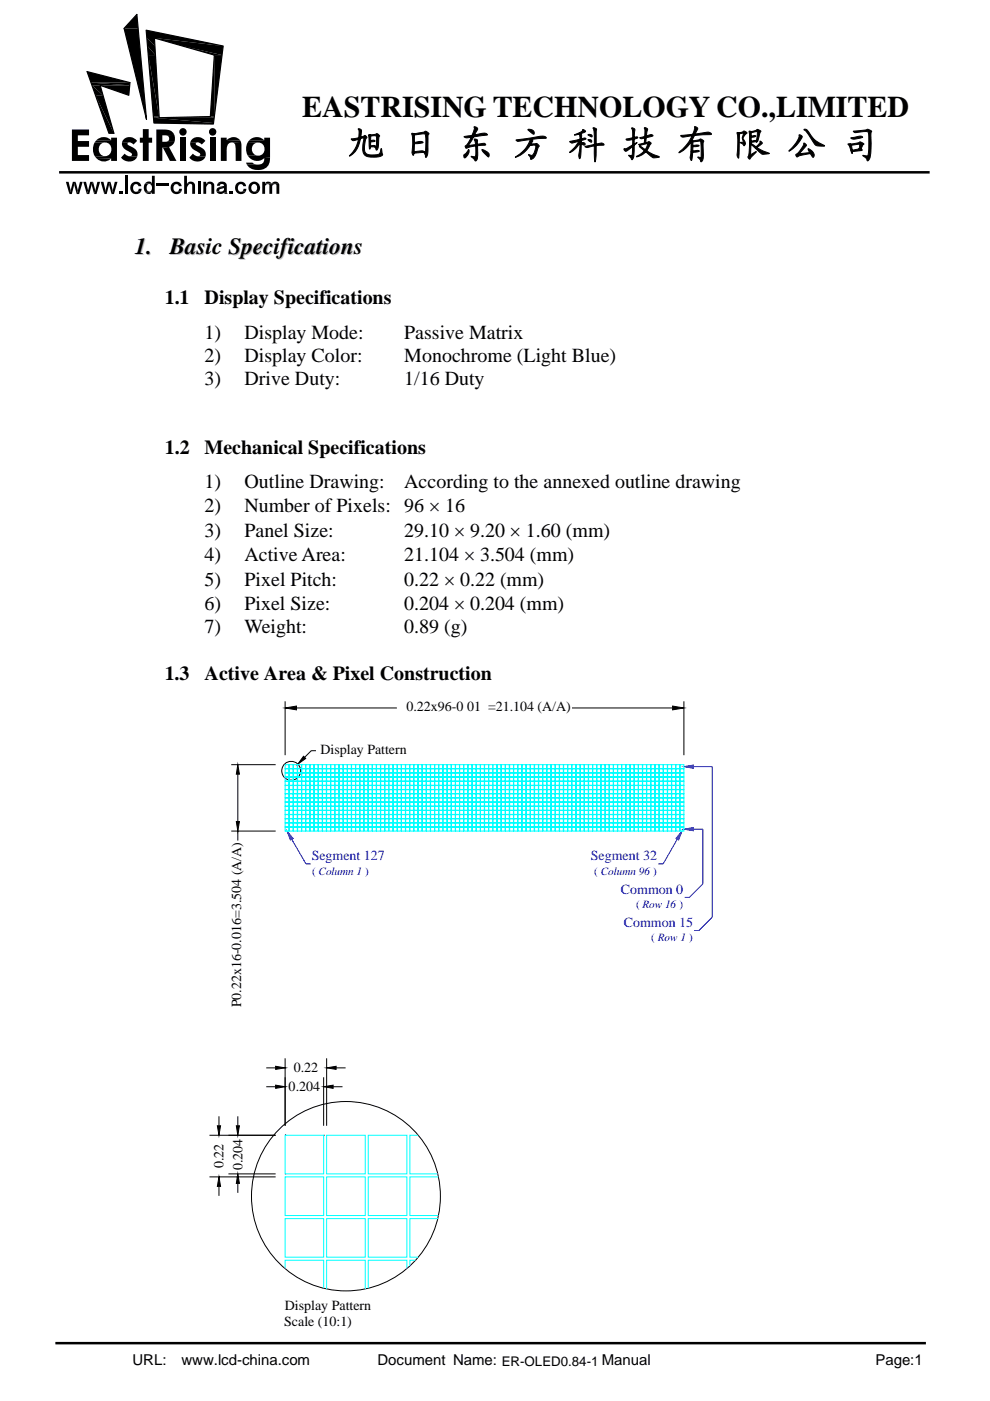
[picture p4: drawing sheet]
<svg xmlns="http://www.w3.org/2000/svg" width="210mm" height="297mm" viewBox="0 0 210 297" stroke-linecap="round" stroke-linejoin="round" font-family="sans-serif">
<defs><g id="words">
<text font-size="7.8" x="73.7" y="33.4">旭 日 东 方 科 技 有 限 公 司</text>
<text font-size="6.3" x="64.1" y="24.9">EASTRISING TECHNOLOGY CO.,LIMITED</text>
<g font-size="4.9">
<text x="28.6" y="53.8">1.</text>
<text x="36" y="53.8">Basic Specifications</text>
</g>
<g font-size="4.2">
<text x="34.9" y="64.5">1.1</text>
<text x="43.4" y="64.5">Display Specifications</text>
<text x="43.4" y="71.8">1)</text>
<text x="51.9" y="71.8">Display Mode:</text>
<text x="85.7" y="71.8">Passive Matrix</text>
<text x="43.4" y="76.7">2)</text>
<text x="51.9" y="76.7">Display Color:</text>
<text x="85.8" y="76.7">Monochrome (Light Blue)</text>
<text x="43.4" y="81.5">3)</text>
<text x="51.9" y="81.5">Drive Duty:</text>
<text x="85.7" y="81.5">1/16 Duty</text>
<text x="34.9" y="96.2">1.2</text>
<text x="43.4" y="96.2">Mechanical Specifications</text>
<text x="43.4" y="103.4">1)</text>
<text x="51.9" y="103.4">Outline Drawing:</text>
<text x="85.7" y="103.4">According to the annexed outline drawing</text>
<text x="43.4" y="113.8">3)</text>
<text x="43.4" y="108.6">2)</text>
<text x="51.9" y="113.8">Panel Size:</text>
<text x="51.9" y="108.6">Number of Pixels: 96 × 16</text>
<text x="85.7" y="113.8">29.10 × 9.20 × 1.60 (mm)</text>
<text x="43.4" y="119">4)</text>
<text x="51.9" y="119">Active Area:</text>
<text x="85.7" y="119">21.104 × 3.504 (mm)</text>
<text x="43.4" y="124.2">5)</text>
<text x="51.9" y="124.2">Pixel Pitch:</text>
<text x="85.7" y="124.2">0.22 × 0.22 (mm)</text>
<text x="43.4" y="129.4">6)</text>
<text x="51.9" y="129.4">Pixel Size:</text>
<text x="85.7" y="129.4">0.204 × 0.204 (mm)</text>
<text x="43.4" y="134.2">7)</text>
<text x="51.9" y="134.2">Weight:</text>
<text x="85.7" y="134.2">0.89 (g)</text>
<text x="34.9" y="144.1">1.3</text>
<text x="43.4" y="144.1">Active Area &amp; Pixel Construction</text>
</g>
<g font-size="3.2">
<text x="28.1" y="289.4">URL:</text>
<text x="38.5" y="289.4">www.lcd-china.com</text>
<text x="80.1" y="289.4">Document Name:</text>
<text x="185.7" y="289.4">Page:1</text>
</g>
<g font-size="3">
<text x="86.2" y="150.8">0.22x96-0 01 =21.104 (A/A)</text>
<text x="68" y="159.9">Display Pattern</text>
<text x="51.1" y="213.6" transform="rotate(-90 51.1 213.6)">P0.22x16-0.016=3.504 (A/A)</text>
<text x="62.3" y="227.4">0.22</text>
<text x="61.2" y="231.4">0.204</text>
<text x="47.4" y="247.7" transform="rotate(-90 47.4 247.7)">0.22</text>
<text x="51.4" y="248.1" transform="rotate(-90 51.4 248.1)">0.204</text>
<text x="60.3" y="281.2">Scale (10:1)</text>
<text x="60.4" y="277.8">Display Pattern</text>
</g>
<g font-size="3" fill="#00f">
<text x="66.1" y="182.4">Segment 127</text>
<text x="125.3" y="182.4">Segment 32</text>
<text x="131.7" y="189.5">Common 0</text>
<text x="132.3" y="196.5">Common 15</text>
</g>
<text font-size="2.8" x="106.4" y="289.5">ER-OLED0.84-1 Manual</text>
<g font-size="2.4" fill="#00f">
<text x="66.2" y="185.4">( Column 1 )</text>
<text x="126" y="185.4">( Column 96 )</text>
<text x="134.9" y="192.5">( Row 16 )</text>
<text x="138.1" y="199.5">( Row 1 )</text>
</g>
</g></defs>
<g fill="none" stroke="#000" stroke-width=".21">
<path d="M60.5 150.1l2.4-.4v.8zM60.5 150.1h.1M60.5 148.7v11.4M62.9 150.1h21.3M67 159.2h-1l-1.4 1.4M121.3 150.1h21.4M142.7 149.7l2.4 .4-2.4 .4zM145.1 148.7v11.4M49 162.1h9.5M49 176.2h9.5M50.1 174.2h.7l-.4 2zM50.4 162.1l.4 2h-.7z"/>
<path d="M50.4 164.1v10.1M50.4 176.2v2M60.5 176.2h.1M60.5 162.1h.1M64.4 160.3l.4 .5-1.6 1.2zM145.1 162.1h.1"/>
<circle cx="61.8" cy="163.4" r="2.01"/>
</g>
<path d="M60.5 150.1l2.4-.4v.8zM142.7 149.7l2.4 .4-2.4 .4zM50.4 162.1l.4 2h-.7zM50.1 174.2h.7l-.4 2zM64.4 160.3l.4 .5-1.6 1.2z" fill="#000"/>
<path d="M60.9 176.2l1.3 1.6-.6 .3z" fill="#00f"/>
<path d="M60.9 176.2l1.3 1.6-.6 .3zM61.9 177.9l3 5.3h1" fill="none" stroke="#00f" stroke-width=".21"/>
<path d="M144.7 176.2l-.8 1.9-.5-.3z" fill="#00f"/>
<path d="M143.6 177.9l-2.9 5.3h-1.1M144.7 176.2l-.8 1.9-.5-.3z" fill="none" stroke="#00f" stroke-width=".21"/>
<path d="M145.1 175.8l2-.3v.6z" fill="#00f"/>
<path d="M145.1 175.8l2-.3v.6zM147.1 175.8h2v11.6" fill="none" stroke="#00f" stroke-width=".21"/>
<path d="M145.1 162.6l2-.4v.7z" fill="#00f"/>
<path d="M145.1 162.6l2-.4v.7zM147.1 162.6h4v31.8l-2.9 2.9h-1M149.1 187.4l-2.9 2.9h-1" fill="none" stroke="#00f" stroke-width=".21"/>
<g fill="none" stroke="#000" stroke-width=".21">
<path d="M46.1 238.7h.7l-.4 2zM46.4 236.7v2M50.1 238.7h.7l-.4 2zM50.4 236.7v2M56.5 230.4h2M56.5 226.4h2M58.5 226.1l2 .3-2 .3zM58.5 230.1l2 .3-2 .3zM60.5 226.4h.1M60.5 230.4h.1M60.5 224.4v14.3M68.6 230.4l2.1-.3v.6z"/>
<path d="M68.6 228.4v10.3M69.3 226.4l2-.3v.6zM69.3 224.4v14.3M70.7 230.4h1.9M71.3 226.4h2M44.4 240.7h14.1M44.4 249.5h14.1M46.4 251.5v2M46.4 249.5l.4 2h-.7zM46.4 249.5h.1M48.5 248.9h10M50.4 250.9v2"/>
<path d="M50.4 248.9l.4 2h-.7zM60.5 240.7h.1M60.5 248.9h.1M60.5 249.5h.1M68.6 240.7h.1M69.3 240.7h.1"/>
<circle cx="73.4" cy="253.6" r="20.1"/>
</g>
<g fill="#000">
<path d="M18.5 15.2l9.1 2.3h-8.3zM19.3 17.5l8.2 .6h-8zM19.3 17.5h8.3l-.1 .6zM19.5 18.1l2.3 2.1h-1.5zM19.5 18.1h1.7l.6 2.1zM21.2 18.1h6.3l-.2 2.1zM26.3 6h3l1.8 19.3zM29 3.1l.3 2.9h-3zM31 6.4l8.1 1.7h-8zM31.1 8.1l1.8 1.7h-1.6zM31.1 8.1h1.7l.1 1.7zM31.3 9.8l1.7 1.9h-1.6z"/>
<path d="M31.3 9.8h1.6l.1 1.9zM31.4 11.7l2.4 13h-1.3zM31.4 11.7h1.6l.8 13zM32.8 8.1l14.5 1.7h-8.6zM32.8 8.1h6.3l8.2 1.7zM38.7 9.8l8.4 1.9h-1.6zM38.7 9.8h8.6l-.2 1.9zM45.5 11.7v13h-.9zM45.5 11.7h1.6l-1.6 13zM14 38.6h.5l.5 1.8-.3 .7zM16 38.6l.5 1.8-.2 .7-.6-1.9zM17.7 38.6h.5l.5 1.8-.3 .7z"/>
<path d="M19.7 38.6l.5 1.8-.2 .7-.6-1.9zM20.3 20.2l3.9 8.1h-1.1zM20.3 20.2h1.5l2.4 8.1zM21.4 38.6h.5l.5 1.8-.3 .7zM23.1 28.3h1.1zM23.4 38.6l.5 1.8-.2 .7-.6-1.9zM32.5 24.7l1.3 .3h-1.2zM32.5 24.7h1.3v.3zM32.6 25l12.7 1.1h-12.7zM32.6 25h12.8l-.1 1.1zM34.5 31.3l1.3-.1 1.6 2.9h-1.4zM44.6 24.7h.9l-.1 .3z"/>
<path d="M46.1 238.7h.7l-.4 2zM50.1 238.7h.7l-.4 2zM58.5 226.1l2 .3-2 .3zM58.5 230.1l2 .3-2 .3zM68.6 230.4l2.1-.3v.6zM69.3 226.4l2-.3v.6zM46.4 249.5l.4 2h-.7zM50.4 248.9l.4 2h-.7z"/>
<path d="M15.5 38.6h.5l-.3 .6-.5 1.9h-.5z" fill-rule="evenodd"/>
<path d="M17 38.6h.5l-.7 2.5h-.5z" fill-rule="evenodd"/>
<path d="M15.3 27.5h3.6v1.2h-2.4v1.2h2.4v1.2h-2.4v1.8h2.4v1.2h-3.6z" fill-rule="evenodd"/>
<path d="M19.1 38.6h.6l-.3 .6-.5 1.9h-.5z" fill-rule="evenodd"/>
<path d="M20.1 30.2h2.2a1.46 1.46 0 0 0-1.4 1.5 1.46 1.46 0 0 0 1.4 1.4l-2.1 .1a2.94 2.94 0 0 1-.1-3z" fill-rule="evenodd"/>
<path d="M20.4 33.5l3.2 .1a2.15 2.15 0 0 1-3.2-.1z" fill-rule="evenodd"/>
<path d="M20.7 38.6h.5l-.7 2.5h-.5z" fill-rule="evenodd"/>
<path d="M20.4 29.8a2.17 2.17 0 0 1 3.2-.1z" fill-rule="evenodd"/>
<path d="M22.8 38.6h.6l-.3 .6-.5 1.9h-.5z" fill-rule="evenodd"/>
<path d="M20.4 29.8l3.2-.1v-.5h1.2v4.9h-1.2v-.5l-3.2-.1-.2-.3 2.1-.1a1.46 1.46 0 0 0 1.3-1.4 1.46 1.46 0 0 0-1.3-1.5h-2.2z" fill-rule="evenodd"/>
<path d="M24.3 38.6h.6l-.7 2.5h-.5z" fill-rule="evenodd"/>
<path d="M25.9 30.1l1.6 .1a.34 .34 0 0 0-.5 .3 .34 .34 0 0 0 .4 .3l.1 .1a1.96 1.96 0 0 1 1.6 2.3l-1.6-.1h.3l.2-.4-.1-.2a3.7 3.7 0 0 1-2-1.7z" fill-rule="evenodd"/>
<path d="M26.4 32.6l.8 .5 1.9 .1a2.01 2.01 0 0 1-3.4 .2z" fill-rule="evenodd"/>
<path d="M26.4 29.4a1.96 1.96 0 0 1 2.7 .5l-.8 .7-.6-.4-1.8-.1z" fill-rule="evenodd"/>
<path d="M27.9 39h1a.83 .83 0 0 0-.7 .8 .83 .83 0 0 0 .6 .9h1.1a1.29 1.29 0 0 1-1.9 .1 1.29 1.29 0 0 1-.1-1.8z" fill-rule="evenodd"/>
<path d="M27.9 38.9a1.17 1.17 0 0 1 1.2-.3 1.17 1.17 0 0 1 .9 .9h-.6l-.3-.4z" fill-rule="evenodd"/>
<path d="M30.7 39h.9a.88 .88 0 0 0-.5 .8 .88 .88 0 0 0 .5 .8h-.9a1.69 1.69 0 0 1 0-1.6z" fill-rule="evenodd"/>
<path d="M30.3 27.4h1.2v1.8h.8v1.1h-.8v3.8h-1.2v-3.8h-.6v-1.1h.6z" fill-rule="evenodd"/>
<path d="M30.8 38.8a.86 .86 0 0 1 1.4 0z" fill-rule="evenodd"/>
<path d="M32.2 37.3h.6v3.8h-.6v-.3l-1.4-.1 .8-.1a.85 .85 0 0 0 .6-.8 .85 .85 0 0 0-.6-.8h-.9l1.5-.2z" fill-rule="evenodd"/>
<path d="M33.2 27.5h1.3a2.22 2.22 0 0 1 2.5 1.1l-2.6 .1v1.4h2.6l-.3 .5-.5 .4-1.8 .3v2.8h-1.2z" fill-rule="evenodd"/>
<path d="M36.4 39h1a.83 .83 0 0 0-.6 .8 .83 .83 0 0 0 .6 .9h1a1.29 1.29 0 0 1-1.8 .1 1.29 1.29 0 0 1-.2-1.8z" fill-rule="evenodd"/>
<path d="M34.8 28.7l2.2-.1 .1 .6-.1 .9h-2.6h.4a.76 .76 0 0 0 1.1-.8 .76 .76 0 0 0-1.1-.6z" fill-rule="evenodd"/>
<path d="M36.5 38.9a1.17 1.17 0 0 1 1.2-.3 1.17 1.17 0 0 1 .8 .9h-.6l-.3-.4z" fill-rule="evenodd"/>
<path d="M39.1 37.3h.6v1.7h.7l-.3 .1-.4 .7v1.3h-.6z" fill-rule="evenodd"/>
<path d="M40.4 30.1l1.6 .1a.34 .34 0 0 0-.5 .3 .34 .34 0 0 0 .3 .3l.2 .1a1.96 1.96 0 0 1 1.6 2.3l-1.7-.1h.4l.2-.4-.2-.2a3.7 3.7 0 0 1-1.9-1.7z" fill-rule="evenodd"/>
<path d="M39.9 38.7a.93 .93 0 0 1 1.5 .6v1.8h-.6l-.1-1.9-.3-.2h-.7z" fill-rule="evenodd"/>
<path d="M40.9 32.6l.8 .5 1.9 .1a2.01 2.01 0 0 1-3.4 .2z" fill-rule="evenodd"/>
<path d="M40.9 29.4a1.96 1.96 0 0 1 2.7 .5l-.8 .7-.6-.4-1.8-.1z" fill-rule="evenodd"/>
<path d="M43.1 38.6h.6v.4h.7l-.3 .1-.3 .5-.1 1.5h-.6z" fill-rule="evenodd"/>
<path d="M44 38.7a.93 .93 0 0 1 1.4 .5v1.9h-.6v-2l-.4-.1h-.7z" fill-rule="evenodd"/>
<path d="M46.1 39h1l-.3 .1-.2 .3h-.6z" fill-rule="evenodd"/>
<path d="M46.1 39.9h1.3a.89 .89 0 0 0-.9 .5l.1 .2h.2h-.9v-.3z" fill-rule="evenodd"/>
<path d="M46.4 38.7l1-.2a.86 .86 0 0 1 .7 .8v1.4l-.6 .1a.97 .97 0 0 1-1.6-.2h1l.5-.2 .1-.5-1.3-.1 1.3-.4a.28 .28 0 0 0-.1-.3 .28 .28 0 0 0-.3-.1h-1z" fill-rule="evenodd"/>
<path d="M46.8 29.2h1.3v.5l2.9 .1 .1 .3-1.9 .1a1.51 1.51 0 0 0-1.1 1.9v2h-1.3z" fill-rule="evenodd"/>
<path d="M48.1 29.7a1.86 1.86 0 0 1 2.9 .1z" fill-rule="evenodd"/>
<path d="M50.1 39h1a.83 .83 0 0 0-.7 .8 .83 .83 0 0 0 .7 .9h1a1.29 1.29 0 0 1-1.8 .1 1.29 1.29 0 0 1-.2-1.8z" fill-rule="evenodd"/>
<path d="M50.2 38.9a1.17 1.17 0 0 1 1.1-.3 1.17 1.17 0 0 1 .9 .9h-.6l-.3-.4z" fill-rule="evenodd"/>
<path d="M49.2 30.2l1.9-.1 .1 4h-1.2v-2.5a1.08 1.08 0 0 0-.8-1.4z" fill-rule="evenodd"/>
<path d="M52.6 30.1l2.2 .1a1.39 1.39 0 0 0-1.4 1.4 1.39 1.39 0 0 0 1.4 1.4h-2.2a2.9 2.9 0 0 1 0-2.9z" fill-rule="evenodd"/>
<path d="M52.9 39h1a.82 .82 0 0 0-.6 .8 .82 .82 0 0 0 .6 .8l1 .1a1.28 1.28 0 0 1-1.8 .1 1.28 1.28 0 0 1-.2-1.8z" fill-rule="evenodd"/>
<path d="M52.2 34.5h1.4l.4 .3 .7 .1h-2.3z" fill-rule="evenodd"/>
<path d="M53 38.9a1.28 1.28 0 0 1 1.8 0 1.28 1.28 0 0 1 .1 1.8l-1-.1a.83 .83 0 0 0 .7-.8 .83 .83 0 0 0-.7-.8h-1z" fill-rule="evenodd"/>
<path d="M52.9 29.7a2.2 2.2 0 0 1 3.1 0l-3.2 .1z" fill-rule="evenodd"/>
<path d="M55.6 38.6h.6v.3l3 .1-2.7 .1-.3 .4v1.6h-.6z" fill-rule="evenodd"/>
<path d="M56.8 39h1.5l-.3 .1-.3 .4v1.6h-.6v-1.8z" fill-rule="evenodd"/>
<path d="M56.4 38.6a.87 .87 0 0 1 1.2 .3h-1.4z" fill-rule="evenodd"/>
<path d="M52.4 34.9h2.3a1.15 1.15 0 0 0 1.3-1.4l1.3-.1a2.37 2.37 0 0 1-3.1 2.6 2.26 2.26 0 0 1-1.8-1.1z" fill-rule="evenodd"/>
<path d="M52.8 29.8l3.2-.1v-.5h1.3v4.2a4.3 4.3 0 0 0-2.3 .7 2.33 2.33 0 0 1-2.4-1.1h2.2a1.39 1.39 0 0 0 1.3-1.4 1.39 1.39 0 0 0-1.3-1.4l-2.2-.1z" fill-rule="evenodd"/>
<path d="M57.8 38.7a.91 .91 0 0 1 1.4 .3h-1.6z" fill-rule="evenodd"/>
<path d="M56.8 39h2.4v2.1h-.6v-2z" fill-rule="evenodd"/>
<path d="M29.4 40h.6l-.1 .7h-1.1a.54 .54 0 0 0 .6-.7z" fill-rule="evenodd"/>
<path d="M30.8 40.8h1.4a.86 .86 0 0 1-1.4 0z" fill-rule="evenodd"/>
<path d="M38 40h.6l-.2 .7h-1a.54 .54 0 0 0 .6-.7z" fill-rule="evenodd"/>
<path d="M47.5 40.8l.6-.1 .2 .4h-.6z" fill-rule="evenodd"/>
<path d="M51.6 40h.7l-.2 .7h-1a.54 .54 0 0 0 .5-.7z" fill-rule="evenodd"/>
<circle cx="38.8" cy="28" r=".79"/>
<circle cx="45.1" cy="28" r=".79"/>
</g>
<g fill="none" stroke="#0ff" stroke-width=".21">
<path d="M60.5 175.4h.8v.8h-.8zM60.5 174.5h.8v.8h-.8zM60.5 173.6h.8v.8h-.8zM60.5 172.7h.8v.9h-.8zM60.5 171.8h.8v.9h-.8zM60.5 171h.8v.8h-.8zM60.5 170.1h.8v.8h-.8zM60.5 169.2h.8v.8h-.8zM60.5 168.3h.8v.8h-.8zM60.5 167.4h.8v.9h-.8zM60.5 166.6h.8v.8h-.8zM60.5 165.7h.8v.8h-.8z"/>
<path d="M60.5 164.8h.8v.8h-.8zM60.5 163.9h.8v.8h-.8zM60.5 163h.8v.8h-.8zM60.5 162.1h.8v.9h-.8zM61.3 175.4h.9v.8h-.9zM61.3 174.5h.9v.8h-.9zM61.3 173.6h.9v.8h-.9zM61.3 172.7h.9v.9h-.9zM61.3 171.8h.9v.9h-.9zM61.3 171h.9v.8h-.9zM61.3 170.1h.9v.8h-.9zM61.3 169.2h.9v.8h-.9z"/>
<path d="M61.3 168.3h.9v.8h-.9zM61.3 167.4h.9v.9h-.9zM61.3 166.6h.9v.8h-.9zM61.3 165.7h.9v.8h-.9zM61.3 164.8h.9v.8h-.9zM61.3 163.9h.9v.8h-.9zM61.3 163h.9v.8h-.9zM61.3 162.1h.9v.9h-.9zM62.2 175.4h.9v.8h-.9zM62.2 174.5h.9v.8h-.9zM62.2 173.6h.9v.8h-.9zM62.2 172.7h.9v.9h-.9z"/>
<path d="M62.2 171.8h.9v.9h-.9zM62.2 171h.9v.8h-.9zM62.2 170.1h.9v.8h-.9zM62.2 169.2h.9v.8h-.9zM62.2 168.3h.9v.8h-.9zM62.2 167.4h.9v.9h-.9zM62.2 166.6h.9v.8h-.9zM62.2 165.7h.9v.8h-.9zM62.2 164.8h.9v.8h-.9zM62.2 163.9h.9v.8h-.9zM62.2 163h.9v.8h-.9zM62.2 162.1h.9v.9h-.9z"/>
<path d="M63.1 175.4h.8v.8h-.8zM63.1 174.5h.8v.8h-.8zM63.1 173.6h.8v.8h-.8zM63.1 172.7h.8v.9h-.8zM63.1 171.8h.8v.9h-.8zM63.1 171h.8v.8h-.8zM63.1 170.1h.8v.8h-.8zM63.1 169.2h.8v.8h-.8zM63.1 168.3h.8v.8h-.8zM63.1 167.4h.8v.9h-.8zM63.1 166.6h.8v.8h-.8zM63.1 165.7h.8v.8h-.8z"/>
<path d="M63.1 164.8h.8v.8h-.8zM63.1 163.9h.8v.8h-.8zM63.1 163h.8v.8h-.8zM63.1 162.1h.8v.9h-.8zM64 175.4h.8v.8h-.8zM64 174.5h.8v.8h-.8zM64 173.6h.8v.8h-.8zM64 172.7h.8v.9h-.8zM64 171.8h.8v.9h-.8zM64 171h.8v.8h-.8zM64 170.1h.8v.8h-.8zM64 169.2h.8v.8h-.8z"/>
<path d="M64 168.3h.8v.8h-.8zM64 167.4h.8v.9h-.8zM64 166.6h.8v.8h-.8zM64 165.7h.8v.8h-.8zM64 164.8h.8v.8h-.8zM64 163.9h.8v.8h-.8zM64 163h.8v.8h-.8zM64 162.1h.8v.9h-.8zM64.9 175.4h.8v.8h-.8zM64.9 174.5h.8v.8h-.8zM64.9 173.6h.8v.8h-.8zM64.9 172.7h.8v.9h-.8z"/>
<path d="M64.9 171.8h.8v.9h-.8zM64.9 171h.8v.8h-.8zM64.9 170.1h.8v.8h-.8zM64.9 169.2h.8v.8h-.8zM64.9 168.3h.8v.8h-.8zM64.9 167.4h.8v.9h-.8zM64.9 166.6h.8v.8h-.8zM64.9 165.7h.8v.8h-.8zM64.9 164.8h.8v.8h-.8zM64.9 163.9h.8v.8h-.8zM64.9 163h.8v.8h-.8zM64.9 162.1h.8v.9h-.8z"/>
<path d="M65.8 175.4h.8v.8h-.8zM65.8 174.5h.8v.8h-.8zM65.8 173.6h.8v.8h-.8zM65.8 172.7h.8v.9h-.8zM65.8 171.8h.8v.9h-.8zM65.8 171h.8v.8h-.8zM65.8 170.1h.8v.8h-.8zM65.8 169.2h.8v.8h-.8zM65.8 168.3h.8v.8h-.8zM65.8 167.4h.8v.9h-.8zM65.8 166.6h.8v.8h-.8zM65.8 165.7h.8v.8h-.8z"/>
<path d="M65.8 164.8h.8v.8h-.8zM65.8 163.9h.8v.8h-.8zM65.8 163h.8v.8h-.8zM65.8 162.1h.8v.9h-.8zM66.6 175.4h.9v.8h-.9zM66.6 174.5h.9v.8h-.9zM66.6 173.6h.9v.8h-.9zM66.6 172.7h.9v.9h-.9zM66.6 171.8h.9v.9h-.9zM66.6 171h.9v.8h-.9zM66.6 170.1h.9v.8h-.9zM66.6 169.2h.9v.8h-.9z"/>
<path d="M66.6 168.3h.9v.8h-.9zM66.6 167.4h.9v.9h-.9zM66.6 166.6h.9v.8h-.9zM66.6 165.7h.9v.8h-.9zM66.6 164.8h.9v.8h-.9zM66.6 163.9h.9v.8h-.9zM66.6 163h.9v.8h-.9zM66.6 162.1h.9v.9h-.9zM67.5 175.4h.8v.8h-.8zM67.5 174.5h.8v.8h-.8zM67.5 173.6h.8v.8h-.8zM67.5 172.7h.8v.9h-.8z"/>
<path d="M67.5 171.8h.8v.9h-.8zM67.5 171h.8v.8h-.8zM67.5 170.1h.8v.8h-.8zM67.5 169.2h.8v.8h-.8zM67.5 168.3h.8v.8h-.8zM67.5 167.4h.8v.9h-.8zM67.5 166.6h.8v.8h-.8zM67.5 165.7h.8v.8h-.8zM67.5 164.8h.8v.8h-.8zM67.5 163.9h.8v.8h-.8zM67.5 163h.8v.8h-.8zM67.5 162.1h.8v.9h-.8z"/>
<path d="M68.4 175.4h.8v.8h-.8zM68.4 174.5h.8v.8h-.8zM68.4 173.6h.8v.8h-.8zM68.4 172.7h.8v.9h-.8zM68.4 171.8h.8v.9h-.8zM68.4 171h.8v.8h-.8zM68.4 170.1h.8v.8h-.8zM68.4 169.2h.8v.8h-.8zM68.4 168.3h.8v.8h-.8zM68.4 167.4h.8v.9h-.8zM68.4 166.6h.8v.8h-.8zM68.4 165.7h.8v.8h-.8z"/>
<path d="M68.4 164.8h.8v.8h-.8zM68.4 163.9h.8v.8h-.8zM68.4 163h.8v.8h-.8zM68.4 162.1h.8v.9h-.8zM69.3 175.4h.8v.8h-.8zM69.3 174.5h.8v.8h-.8zM69.3 173.6h.8v.8h-.8zM69.3 172.7h.8v.9h-.8zM69.3 171.8h.8v.9h-.8zM69.3 171h.8v.8h-.8zM69.3 170.1h.8v.8h-.8zM69.3 169.2h.8v.8h-.8z"/>
<path d="M69.3 168.3h.8v.8h-.8zM69.3 167.4h.8v.9h-.8zM69.3 166.6h.8v.8h-.8zM69.3 165.7h.8v.8h-.8zM69.3 164.8h.8v.8h-.8zM69.3 163.9h.8v.8h-.8zM69.3 163h.8v.8h-.8zM69.3 162.1h.8v.9h-.8zM70.2 175.4h.8v.8h-.8zM70.2 174.5h.8v.8h-.8zM70.2 173.6h.8v.8h-.8zM70.2 172.7h.8v.9h-.8z"/>
<path d="M70.2 171.8h.8v.9h-.8zM70.2 171h.8v.8h-.8zM70.2 170.1h.8v.8h-.8zM70.2 169.2h.8v.8h-.8zM70.2 168.3h.8v.8h-.8zM70.2 167.4h.8v.9h-.8zM70.2 166.6h.8v.8h-.8zM70.2 165.7h.8v.8h-.8zM70.2 164.8h.8v.8h-.8zM70.2 163.9h.8v.8h-.8zM70.2 163h.8v.8h-.8zM70.2 162.1h.8v.9h-.8z"/>
<path d="M71.1 175.4h.8v.8h-.8zM71.1 174.5h.8v.8h-.8zM71.1 173.6h.8v.8h-.8zM71.1 172.7h.8v.9h-.8zM71.1 171.8h.8v.9h-.8zM71.1 171h.8v.8h-.8zM71.1 170.1h.8v.8h-.8zM71.1 169.2h.8v.8h-.8zM71.1 168.3h.8v.8h-.8zM71.1 167.4h.8v.9h-.8zM71.1 166.6h.8v.8h-.8zM71.1 165.7h.8v.8h-.8z"/>
<path d="M71.1 164.8h.8v.8h-.8zM71.1 163.9h.8v.8h-.8zM71.1 163h.8v.8h-.8zM71.1 162.1h.8v.9h-.8zM71.9 175.4h.9v.8h-.9zM71.9 174.5h.9v.8h-.9zM71.9 173.6h.9v.8h-.9zM71.9 172.7h.9v.9h-.9zM71.9 171.8h.9v.9h-.9zM71.9 171h.9v.8h-.9zM71.9 170.1h.9v.8h-.9zM71.9 169.2h.9v.8h-.9z"/>
<path d="M71.9 168.3h.9v.8h-.9zM71.9 167.4h.9v.9h-.9zM71.9 166.6h.9v.8h-.9zM71.9 165.7h.9v.8h-.9zM71.9 164.8h.9v.8h-.9zM71.9 163.9h.9v.8h-.9zM71.9 163h.9v.8h-.9zM71.9 162.1h.9v.9h-.9zM72.8 175.4h.8v.8h-.8zM72.8 174.5h.8v.8h-.8zM72.8 173.6h.8v.8h-.8zM72.8 172.7h.8v.9h-.8z"/>
<path d="M72.8 171.8h.8v.9h-.8zM72.8 171h.8v.8h-.8zM72.8 170.1h.8v.8h-.8zM72.8 169.2h.8v.8h-.8zM72.8 168.3h.8v.8h-.8zM72.8 167.4h.8v.9h-.8zM72.8 166.6h.8v.8h-.8zM72.8 165.7h.8v.8h-.8zM72.8 164.8h.8v.8h-.8zM72.8 163.9h.8v.8h-.8zM72.8 163h.8v.8h-.8zM72.8 162.1h.8v.9h-.8z"/>
<path d="M73.7 175.4h.8v.8h-.8zM73.7 174.5h.8v.8h-.8zM73.7 173.6h.8v.8h-.8zM73.7 172.7h.8v.9h-.8zM73.7 171.8h.8v.9h-.8zM73.7 171h.8v.8h-.8zM73.7 170.1h.8v.8h-.8zM73.7 169.2h.8v.8h-.8zM73.7 168.3h.8v.8h-.8zM73.7 167.4h.8v.9h-.8zM73.7 166.6h.8v.8h-.8zM73.7 165.7h.8v.8h-.8z"/>
<path d="M73.7 164.8h.8v.8h-.8zM73.7 163.9h.8v.8h-.8zM73.7 163h.8v.8h-.8zM73.7 162.1h.8v.9h-.8zM74.6 175.4h.8v.8h-.8zM74.6 174.5h.8v.8h-.8zM74.6 173.6h.8v.8h-.8zM74.6 172.7h.8v.9h-.8zM74.6 171.8h.8v.9h-.8zM74.6 171h.8v.8h-.8zM74.6 170.1h.8v.8h-.8zM74.6 169.2h.8v.8h-.8z"/>
<path d="M74.6 168.3h.8v.8h-.8zM74.6 167.4h.8v.9h-.8zM74.6 166.6h.8v.8h-.8zM74.6 165.7h.8v.8h-.8zM74.6 164.8h.8v.8h-.8zM74.6 163.9h.8v.8h-.8zM74.6 163h.8v.8h-.8zM74.6 162.1h.8v.9h-.8zM75.5 175.4h.8v.8h-.8zM75.5 174.5h.8v.8h-.8zM75.5 173.6h.8v.8h-.8zM75.5 172.7h.8v.9h-.8z"/>
<path d="M75.5 171.8h.8v.9h-.8zM75.5 171h.8v.8h-.8zM75.5 170.1h.8v.8h-.8zM75.5 169.2h.8v.8h-.8zM75.5 168.3h.8v.8h-.8zM75.5 167.4h.8v.9h-.8zM75.5 166.6h.8v.8h-.8zM75.5 165.7h.8v.8h-.8zM75.5 164.8h.8v.8h-.8zM75.5 163.9h.8v.8h-.8zM75.5 163h.8v.8h-.8zM75.5 162.1h.8v.9h-.8z"/>
<path d="M76.4 175.4h.8v.8h-.8zM76.4 174.5h.8v.8h-.8zM76.4 173.6h.8v.8h-.8zM76.4 172.7h.8v.9h-.8zM76.4 171.8h.8v.9h-.8zM76.4 171h.8v.8h-.8zM76.4 170.1h.8v.8h-.8zM76.4 169.2h.8v.8h-.8zM76.4 168.3h.8v.8h-.8zM76.4 167.4h.8v.9h-.8zM76.4 166.6h.8v.8h-.8zM76.4 165.7h.8v.8h-.8z"/>
<path d="M76.4 164.8h.8v.8h-.8zM76.4 163.9h.8v.8h-.8zM76.4 163h.8v.8h-.8zM76.4 162.1h.8v.9h-.8zM77.2 175.4h.8v.8h-.8zM77.2 174.5h.8v.8h-.8zM77.2 173.6h.8v.8h-.8zM77.2 172.7h.8v.9h-.8zM77.2 171.8h.8v.9h-.8zM77.2 171h.8v.8h-.8zM77.2 170.1h.8v.8h-.8zM77.2 169.2h.8v.8h-.8z"/>
<path d="M77.2 168.3h.8v.8h-.8zM77.2 167.4h.8v.9h-.8zM77.2 166.6h.8v.8h-.8zM77.2 165.7h.8v.8h-.8zM77.2 164.8h.8v.8h-.8zM77.2 163.9h.8v.8h-.8zM77.2 163h.8v.8h-.8zM77.2 162.1h.8v.9h-.8zM78.1 175.4h.8v.8h-.8zM78.1 174.5h.8v.8h-.8zM78.1 173.6h.8v.8h-.8zM78.1 172.7h.8v.9h-.8z"/>
<path d="M78.1 171.8h.8v.9h-.8zM78.1 171h.8v.8h-.8zM78.1 170.1h.8v.8h-.8zM78.1 169.2h.8v.8h-.8zM78.1 168.3h.8v.8h-.8zM78.1 167.4h.8v.9h-.8zM78.1 166.6h.8v.8h-.8zM78.1 165.7h.8v.8h-.8zM78.1 164.8h.8v.8h-.8zM78.1 163.9h.8v.8h-.8zM78.1 163h.8v.8h-.8zM78.1 162.1h.8v.9h-.8z"/>
<path d="M79 175.4h.8v.8h-.8zM79 174.5h.8v.8h-.8zM79 173.6h.8v.8h-.8zM79 172.7h.8v.9h-.8zM79 171.8h.8v.9h-.8zM79 171h.8v.8h-.8zM79 170.1h.8v.8h-.8zM79 169.2h.8v.8h-.8zM79 168.3h.8v.8h-.8zM79 167.4h.8v.9h-.8zM79 166.6h.8v.8h-.8zM79 165.7h.8v.8h-.8z"/>
<path d="M79 164.8h.8v.8h-.8zM79 163.9h.8v.8h-.8zM79 163h.8v.8h-.8zM79 162.1h.8v.9h-.8zM79.9 175.4h.8v.8h-.8zM79.9 174.5h.8v.8h-.8zM79.9 173.6h.8v.8h-.8zM79.9 172.7h.8v.9h-.8zM79.9 171.8h.8v.9h-.8zM79.9 171h.8v.8h-.8zM79.9 170.1h.8v.8h-.8zM79.9 169.2h.8v.8h-.8z"/>
<path d="M79.9 168.3h.8v.8h-.8zM79.9 167.4h.8v.9h-.8zM79.9 166.6h.8v.8h-.8zM79.9 165.7h.8v.8h-.8zM79.9 164.8h.8v.8h-.8zM79.9 163.9h.8v.8h-.8zM79.9 163h.8v.8h-.8zM79.9 162.1h.8v.9h-.8zM80.8 175.4h.8v.8h-.8zM80.8 174.5h.8v.8h-.8zM80.8 173.6h.8v.8h-.8zM80.8 172.7h.8v.9h-.8z"/>
<path d="M80.8 171.8h.8v.9h-.8zM80.8 171h.8v.8h-.8zM80.8 170.1h.8v.8h-.8zM80.8 169.2h.8v.8h-.8zM80.8 168.3h.8v.8h-.8zM80.8 167.4h.8v.9h-.8zM80.8 166.6h.8v.8h-.8zM80.8 165.7h.8v.8h-.8zM80.8 164.8h.8v.8h-.8zM80.8 163.9h.8v.8h-.8zM80.8 163h.8v.8h-.8zM80.8 162.1h.8v.9h-.8z"/>
<path d="M81.6 175.4h.8v.8h-.8zM81.6 174.5h.8v.8h-.8zM81.6 173.6h.8v.8h-.8zM81.6 172.7h.8v.9h-.8zM81.6 171.8h.8v.9h-.8zM81.6 171h.8v.8h-.8zM81.6 170.1h.8v.8h-.8zM81.6 169.2h.8v.8h-.8zM81.6 168.3h.8v.8h-.8zM81.6 167.4h.8v.9h-.8zM81.6 166.6h.8v.8h-.8zM81.6 165.7h.8v.8h-.8z"/>
<path d="M81.6 164.8h.8v.8h-.8zM81.6 163.9h.8v.8h-.8zM81.6 163h.8v.8h-.8zM81.6 162.1h.8v.9h-.8zM82.5 175.4h.8v.8h-.8zM82.5 174.5h.8v.8h-.8zM82.5 173.6h.8v.8h-.8zM82.5 172.7h.8v.9h-.8zM82.5 171.8h.8v.9h-.8zM82.5 171h.8v.8h-.8zM82.5 170.1h.8v.8h-.8zM82.5 169.2h.8v.8h-.8z"/>
<path d="M82.5 168.3h.8v.8h-.8zM82.5 167.4h.8v.9h-.8zM82.5 166.6h.8v.8h-.8zM82.5 165.7h.8v.8h-.8zM82.5 164.8h.8v.8h-.8zM82.5 163.9h.8v.8h-.8zM82.5 163h.8v.8h-.8zM82.5 162.1h.8v.9h-.8zM83.4 175.4h.8v.8h-.8zM83.4 174.5h.8v.8h-.8zM83.4 173.6h.8v.8h-.8zM83.4 172.7h.8v.9h-.8z"/>
<path d="M83.4 171.8h.8v.9h-.8zM83.4 171h.8v.8h-.8zM83.4 170.1h.8v.8h-.8zM83.4 169.2h.8v.8h-.8zM83.4 168.3h.8v.8h-.8zM83.4 167.4h.8v.9h-.8zM83.4 166.6h.8v.8h-.8zM83.4 165.7h.8v.8h-.8zM83.4 164.8h.8v.8h-.8zM83.4 163.9h.8v.8h-.8zM83.4 163h.8v.8h-.8zM83.4 162.1h.8v.9h-.8z"/>
<path d="M84.3 175.4h.8v.8h-.8zM84.3 174.5h.8v.8h-.8zM84.3 173.6h.8v.8h-.8zM84.3 172.7h.8v.9h-.8zM84.3 171.8h.8v.9h-.8zM84.3 171h.8v.8h-.8zM84.3 170.1h.8v.8h-.8zM84.3 169.2h.8v.8h-.8zM84.3 168.3h.8v.8h-.8zM84.3 167.4h.8v.9h-.8zM84.3 166.6h.8v.8h-.8zM84.3 165.7h.8v.8h-.8z"/>
<path d="M84.3 164.8h.8v.8h-.8zM84.3 163.9h.8v.8h-.8zM84.3 163h.8v.8h-.8zM84.3 162.1h.8v.9h-.8zM85.2 175.4h.8v.8h-.8zM85.2 174.5h.8v.8h-.8zM85.2 173.6h.8v.8h-.8zM85.2 172.7h.8v.9h-.8zM85.2 171.8h.8v.9h-.8zM85.2 171h.8v.8h-.8zM85.2 170.1h.8v.8h-.8zM85.2 169.2h.8v.8h-.8z"/>
<path d="M85.2 168.3h.8v.8h-.8zM85.2 167.4h.8v.9h-.8zM85.2 166.6h.8v.8h-.8zM85.2 165.7h.8v.8h-.8zM85.2 164.8h.8v.8h-.8zM85.2 163.9h.8v.8h-.8zM85.2 163h.8v.8h-.8zM85.2 162.1h.8v.9h-.8zM86 175.4h.9v.8h-.9zM86 174.5h.9v.8h-.9zM86 173.6h.9v.8h-.9zM86 172.7h.9v.9h-.9z"/>
<path d="M86 171.8h.9v.9h-.9zM86 171h.9v.8h-.9zM86 170.1h.9v.8h-.9zM86 169.2h.9v.8h-.9zM86 168.3h.9v.8h-.9zM86 167.4h.9v.9h-.9zM86 166.6h.9v.8h-.9zM86 165.7h.9v.8h-.9zM86 164.8h.9v.8h-.9zM86 163.9h.9v.8h-.9zM86 163h.9v.8h-.9zM86 162.1h.9v.9h-.9z"/>
<path d="M86.9 175.4h.8v.8h-.8zM86.9 174.5h.8v.8h-.8zM86.9 173.6h.8v.8h-.8zM86.9 172.7h.8v.9h-.8zM86.9 171.8h.8v.9h-.8zM86.9 171h.8v.8h-.8zM86.9 170.1h.8v.8h-.8zM86.9 169.2h.8v.8h-.8zM86.9 168.3h.8v.8h-.8zM86.9 167.4h.8v.9h-.8zM86.9 166.6h.8v.8h-.8zM86.9 165.7h.8v.8h-.8z"/>
<path d="M86.9 164.8h.8v.8h-.8zM86.9 163.9h.8v.8h-.8zM86.9 163h.8v.8h-.8zM86.9 162.1h.8v.9h-.8zM87.8 175.4h.8v.8h-.8zM87.8 174.5h.8v.8h-.8zM87.8 173.6h.8v.8h-.8zM87.8 172.7h.8v.9h-.8zM87.8 171.8h.8v.9h-.8zM87.8 171h.8v.8h-.8zM87.8 170.1h.8v.8h-.8zM87.8 169.2h.8v.8h-.8z"/>
<path d="M87.8 168.3h.8v.8h-.8zM87.8 167.4h.8v.9h-.8zM87.8 166.6h.8v.8h-.8zM87.8 165.7h.8v.8h-.8zM87.8 164.8h.8v.8h-.8zM87.8 163.9h.8v.8h-.8zM87.8 163h.8v.8h-.8zM87.8 162.1h.8v.9h-.8zM88.7 175.4h.8v.8h-.8zM88.7 174.5h.8v.8h-.8zM88.7 173.6h.8v.8h-.8zM88.7 172.7h.8v.9h-.8z"/>
<path d="M88.7 171.8h.8v.9h-.8zM88.7 171h.8v.8h-.8zM88.7 170.1h.8v.8h-.8zM88.7 169.2h.8v.8h-.8zM88.7 168.3h.8v.8h-.8zM88.7 167.4h.8v.9h-.8zM88.7 166.6h.8v.8h-.8zM88.7 165.7h.8v.8h-.8zM88.7 164.8h.8v.8h-.8zM88.7 163.9h.8v.8h-.8zM88.7 163h.8v.8h-.8zM88.7 162.1h.8v.9h-.8z"/>
<path d="M89.6 175.4h.8v.8h-.8zM89.6 174.5h.8v.8h-.8zM89.6 173.6h.8v.8h-.8zM89.6 172.7h.8v.9h-.8zM89.6 171.8h.8v.9h-.8zM89.6 171h.8v.8h-.8zM89.6 170.1h.8v.8h-.8zM89.6 169.2h.8v.8h-.8zM89.6 168.3h.8v.8h-.8zM89.6 167.4h.8v.9h-.8zM89.6 166.6h.8v.8h-.8zM89.6 165.7h.8v.8h-.8z"/>
<path d="M89.6 164.8h.8v.8h-.8zM89.6 163.9h.8v.8h-.8zM89.6 163h.8v.8h-.8zM89.6 162.1h.8v.9h-.8zM90.4 175.4h.9v.8h-.9zM90.4 174.5h.9v.8h-.9zM90.4 173.6h.9v.8h-.9zM90.4 172.7h.9v.9h-.9zM90.4 171.8h.9v.9h-.9zM90.4 171h.9v.8h-.9zM90.4 170.1h.9v.8h-.9zM90.4 169.2h.9v.8h-.9z"/>
<path d="M90.4 168.3h.9v.8h-.9zM90.4 167.4h.9v.9h-.9zM90.4 166.6h.9v.8h-.9zM90.4 165.7h.9v.8h-.9zM90.4 164.8h.9v.8h-.9zM90.4 163.9h.9v.8h-.9zM90.4 163h.9v.8h-.9zM90.4 162.1h.9v.9h-.9zM91.3 175.4h.9v.8h-.9zM91.3 174.5h.9v.8h-.9zM91.3 173.6h.9v.8h-.9zM91.3 172.7h.9v.9h-.9z"/>
<path d="M91.3 171.8h.9v.9h-.9zM91.3 171h.9v.8h-.9zM91.3 170.1h.9v.8h-.9zM91.3 169.2h.9v.8h-.9zM91.3 168.3h.9v.8h-.9zM91.3 167.4h.9v.9h-.9zM91.3 166.6h.9v.8h-.9zM91.3 165.7h.9v.8h-.9zM91.3 164.8h.9v.8h-.9zM91.3 163.9h.9v.8h-.9zM91.3 163h.9v.8h-.9zM91.3 162.1h.9v.9h-.9z"/>
<path d="M92.2 175.4h.8v.8h-.8zM92.2 174.5h.8v.8h-.8zM92.2 173.6h.8v.8h-.8zM92.2 172.7h.8v.9h-.8zM92.2 171.8h.8v.9h-.8zM92.2 171h.8v.8h-.8zM92.2 170.1h.8v.8h-.8zM92.2 169.2h.8v.8h-.8zM92.2 168.3h.8v.8h-.8zM92.2 167.4h.8v.9h-.8zM92.2 166.6h.8v.8h-.8zM92.2 165.7h.8v.8h-.8z"/>
<path d="M92.2 164.8h.8v.8h-.8zM92.2 163.9h.8v.8h-.8zM92.2 163h.8v.8h-.8zM92.2 162.1h.8v.9h-.8zM93.1 175.4h.8v.8h-.8zM93.1 174.5h.8v.8h-.8zM93.1 173.6h.8v.8h-.8zM93.1 172.7h.8v.9h-.8zM93.1 171.8h.8v.9h-.8zM93.1 171h.8v.8h-.8zM93.1 170.1h.8v.8h-.8zM93.1 169.2h.8v.8h-.8z"/>
<path d="M93.1 168.3h.8v.8h-.8zM93.1 167.4h.8v.9h-.8zM93.1 166.6h.8v.8h-.8zM93.1 165.7h.8v.8h-.8zM93.1 164.8h.8v.8h-.8zM93.1 163.9h.8v.8h-.8zM93.1 163h.8v.8h-.8zM93.1 162.1h.8v.9h-.8zM94 175.4h.8v.8h-.8zM94 174.5h.8v.8h-.8zM94 173.6h.8v.8h-.8zM94 172.7h.8v.9h-.8z"/>
<path d="M94 171.8h.8v.9h-.8zM94 171h.8v.8h-.8zM94 170.1h.8v.8h-.8zM94 169.2h.8v.8h-.8zM94 168.3h.8v.8h-.8zM94 167.4h.8v.9h-.8zM94 166.6h.8v.8h-.8zM94 165.7h.8v.8h-.8zM94 164.8h.8v.8h-.8zM94 163.9h.8v.8h-.8zM94 163h.8v.8h-.8zM94 162.1h.8v.9h-.8z"/>
<path d="M94.9 175.4h.8v.8h-.8zM94.9 174.5h.8v.8h-.8zM94.9 173.6h.8v.8h-.8zM94.9 172.7h.8v.9h-.8zM94.9 171.8h.8v.9h-.8zM94.9 171h.8v.8h-.8zM94.9 170.1h.8v.8h-.8zM94.9 169.2h.8v.8h-.8zM94.9 168.3h.8v.8h-.8zM94.9 167.4h.8v.9h-.8zM94.9 166.6h.8v.8h-.8zM94.9 165.7h.8v.8h-.8z"/>
<path d="M94.9 164.8h.8v.8h-.8zM94.9 163.9h.8v.8h-.8zM94.9 163h.8v.8h-.8zM94.9 162.1h.8v.9h-.8zM95.7 175.4h.9v.8h-.9zM95.7 174.5h.9v.8h-.9zM95.7 173.6h.9v.8h-.9zM95.7 172.7h.9v.9h-.9zM95.7 171.8h.9v.9h-.9zM95.7 171h.9v.8h-.9zM95.7 170.1h.9v.8h-.9zM95.7 169.2h.9v.8h-.9z"/>
<path d="M95.7 168.3h.9v.8h-.9zM95.7 167.4h.9v.9h-.9zM95.7 166.6h.9v.8h-.9zM95.7 165.7h.9v.8h-.9zM95.7 164.8h.9v.8h-.9zM95.7 163.9h.9v.8h-.9zM95.7 163h.9v.8h-.9zM95.7 162.1h.9v.9h-.9zM96.6 175.4h.9v.8h-.9zM96.6 174.5h.9v.8h-.9zM96.6 173.6h.9v.8h-.9zM96.6 172.7h.9v.9h-.9z"/>
<path d="M96.6 171.8h.9v.9h-.9zM96.6 171h.9v.8h-.9zM96.6 170.1h.9v.8h-.9zM96.6 169.2h.9v.8h-.9zM96.6 168.3h.9v.8h-.9zM96.6 167.4h.9v.9h-.9zM96.6 166.6h.9v.8h-.9zM96.6 165.7h.9v.8h-.9zM96.6 164.8h.9v.8h-.9zM96.6 163.9h.9v.8h-.9zM96.6 163h.9v.8h-.9zM96.6 162.1h.9v.9h-.9z"/>
<path d="M97.5 175.4h.8v.8h-.8zM97.5 174.5h.8v.8h-.8zM97.5 173.6h.8v.8h-.8zM97.5 172.7h.8v.9h-.8zM97.5 171.8h.8v.9h-.8zM97.5 171h.8v.8h-.8zM97.5 170.1h.8v.8h-.8zM97.5 169.2h.8v.8h-.8zM97.5 168.3h.8v.8h-.8zM97.5 167.4h.8v.9h-.8zM97.5 166.6h.8v.8h-.8zM97.5 165.7h.8v.8h-.8z"/>
<path d="M97.5 164.8h.8v.8h-.8zM97.5 163.9h.8v.8h-.8zM97.5 163h.8v.8h-.8zM97.5 162.1h.8v.9h-.8zM98.4 175.4h.8v.8h-.8zM98.4 174.5h.8v.8h-.8zM98.4 173.6h.8v.8h-.8zM98.4 172.7h.8v.9h-.8zM98.4 171.8h.8v.9h-.8zM98.4 171h.8v.8h-.8zM98.4 170.1h.8v.8h-.8zM98.4 169.2h.8v.8h-.8z"/>
<path d="M98.4 168.3h.8v.8h-.8zM98.4 167.4h.8v.9h-.8zM98.4 166.6h.8v.8h-.8zM98.4 165.7h.8v.8h-.8zM98.4 164.8h.8v.8h-.8zM98.4 163.9h.8v.8h-.8zM98.4 163h.8v.8h-.8zM98.4 162.1h.8v.9h-.8zM99.3 175.4h.8v.8h-.8zM99.3 174.5h.8v.8h-.8zM99.3 173.6h.8v.8h-.8zM99.3 172.7h.8v.9h-.8z"/>
<path d="M99.3 171.8h.8v.9h-.8zM99.3 171h.8v.8h-.8zM99.3 170.1h.8v.8h-.8zM99.3 169.2h.8v.8h-.8zM99.3 168.3h.8v.8h-.8zM99.3 167.4h.8v.9h-.8zM99.3 166.6h.8v.8h-.8zM99.3 165.7h.8v.8h-.8zM99.3 164.8h.8v.8h-.8zM99.3 163.9h.8v.8h-.8zM99.3 163h.8v.8h-.8zM99.3 162.1h.8v.9h-.8z"/>
<path d="M100.2 175.4h.8v.8h-.8zM100.2 174.5h.8v.8h-.8zM100.2 173.6h.8v.8h-.8zM100.2 172.7h.8v.9h-.8zM100.2 171.8h.8v.9h-.8zM100.2 171h.8v.8h-.8zM100.2 170.1h.8v.8h-.8zM100.2 169.2h.8v.8h-.8zM100.2 168.3h.8v.8h-.8zM100.2 167.4h.8v.9h-.8zM100.2 166.6h.8v.8h-.8zM100.2 165.7h.8v.8h-.8z"/>
<path d="M100.2 164.8h.8v.8h-.8zM100.2 163.9h.8v.8h-.8zM100.2 163h.8v.8h-.8zM100.2 162.1h.8v.9h-.8zM101 175.4h.9v.8h-.9zM101 174.5h.9v.8h-.9zM101 173.6h.9v.8h-.9zM101 172.7h.9v.9h-.9zM101 171.8h.9v.9h-.9zM101 171h.9v.8h-.9zM101 170.1h.9v.8h-.9zM101 169.2h.9v.8h-.9z"/>
<path d="M101 168.3h.9v.8h-.9zM101 167.4h.9v.9h-.9zM101 166.6h.9v.8h-.9zM101 165.7h.9v.8h-.9zM101 164.8h.9v.8h-.9zM101 163.9h.9v.8h-.9zM101 163h.9v.8h-.9zM101 162.1h.9v.9h-.9zM101.9 175.4h.8v.8h-.8zM101.9 174.5h.8v.8h-.8zM101.9 173.6h.8v.8h-.8zM101.9 172.7h.8v.9h-.8z"/>
<path d="M101.9 171.8h.8v.9h-.8zM101.9 171h.8v.8h-.8zM101.9 170.1h.8v.8h-.8zM101.9 169.2h.8v.8h-.8zM101.9 168.3h.8v.8h-.8zM101.9 167.4h.8v.9h-.8zM101.9 166.6h.8v.8h-.8zM101.9 165.7h.8v.8h-.8zM101.9 164.8h.8v.8h-.8zM101.9 163.9h.8v.8h-.8zM101.9 163h.8v.8h-.8zM101.9 162.1h.8v.9h-.8z"/>
<path d="M102.8 175.4h.8v.8h-.8zM102.8 174.5h.8v.8h-.8zM102.8 173.6h.8v.8h-.8zM102.8 172.7h.8v.9h-.8zM102.8 171.8h.8v.9h-.8zM102.8 171h.8v.8h-.8zM102.8 170.1h.8v.8h-.8zM102.8 169.2h.8v.8h-.8zM102.8 168.3h.8v.8h-.8zM102.8 167.4h.8v.9h-.8zM102.8 166.6h.8v.8h-.8zM102.8 165.7h.8v.8h-.8z"/>
<path d="M102.8 164.8h.8v.8h-.8zM102.8 163.9h.8v.8h-.8zM102.8 163h.8v.8h-.8zM102.8 162.1h.8v.9h-.8zM103.7 175.4h.8v.8h-.8zM103.7 174.5h.8v.8h-.8zM103.7 173.6h.8v.8h-.8zM103.7 172.7h.8v.9h-.8zM103.7 171.8h.8v.9h-.8zM103.7 171h.8v.8h-.8zM103.7 170.1h.8v.8h-.8zM103.7 169.2h.8v.8h-.8z"/>
<path d="M103.7 168.3h.8v.8h-.8zM103.7 167.4h.8v.9h-.8zM103.7 166.6h.8v.8h-.8zM103.7 165.7h.8v.8h-.8zM103.7 164.8h.8v.8h-.8zM103.7 163.9h.8v.8h-.8zM103.7 163h.8v.8h-.8zM103.7 162.1h.8v.9h-.8zM104.6 175.4h.8v.8h-.8zM104.6 174.5h.8v.8h-.8zM104.6 173.6h.8v.8h-.8zM104.6 172.7h.8v.9h-.8z"/>
<path d="M104.6 171.8h.8v.9h-.8zM104.6 171h.8v.8h-.8zM104.6 170.1h.8v.8h-.8zM104.6 169.2h.8v.8h-.8zM104.6 168.3h.8v.8h-.8zM104.6 167.4h.8v.9h-.8zM104.6 166.6h.8v.8h-.8zM104.6 165.7h.8v.8h-.8zM104.6 164.8h.8v.8h-.8zM104.6 163.9h.8v.8h-.8zM104.6 163h.8v.8h-.8zM104.6 162.1h.8v.9h-.8z"/>
<path d="M105.5 175.4h.8v.8h-.8zM105.5 174.5h.8v.8h-.8zM105.5 173.6h.8v.8h-.8zM105.5 172.7h.8v.9h-.8zM105.5 171.8h.8v.9h-.8zM105.5 171h.8v.8h-.8zM105.5 170.1h.8v.8h-.8zM105.5 169.2h.8v.8h-.8zM105.5 168.3h.8v.8h-.8zM105.5 167.4h.8v.9h-.8zM105.5 166.6h.8v.8h-.8zM105.5 165.7h.8v.8h-.8z"/>
<path d="M105.5 164.8h.8v.8h-.8zM105.5 163.9h.8v.8h-.8zM105.5 163h.8v.8h-.8zM105.5 162.1h.8v.9h-.8zM106.3 175.4h.8v.8h-.8zM106.3 174.5h.8v.8h-.8zM106.3 173.6h.8v.8h-.8zM106.3 172.7h.8v.9h-.8zM106.3 171.8h.8v.9h-.8zM106.3 171h.8v.8h-.8zM106.3 170.1h.8v.8h-.8zM106.3 169.2h.8v.8h-.8z"/>
<path d="M106.3 168.3h.8v.8h-.8zM106.3 167.4h.8v.9h-.8zM106.3 166.6h.8v.8h-.8zM106.3 165.7h.8v.8h-.8zM106.3 164.8h.8v.8h-.8zM106.3 163.9h.8v.8h-.8zM106.3 163h.8v.8h-.8zM106.3 162.1h.8v.9h-.8zM107.2 175.4h.8v.8h-.8zM107.2 174.5h.8v.8h-.8zM107.2 173.6h.8v.8h-.8zM107.2 172.7h.8v.9h-.8z"/>
<path d="M107.2 171.8h.8v.9h-.8zM107.2 171h.8v.8h-.8zM107.2 170.1h.8v.8h-.8zM107.2 169.2h.8v.8h-.8zM107.2 168.3h.8v.8h-.8zM107.2 167.4h.8v.9h-.8zM107.2 166.6h.8v.8h-.8zM107.2 165.7h.8v.8h-.8zM107.2 164.8h.8v.8h-.8zM107.2 163.9h.8v.8h-.8zM107.2 163h.8v.8h-.8zM107.2 162.1h.8v.9h-.8z"/>
<path d="M108.1 175.4h.8v.8h-.8zM108.1 174.5h.8v.8h-.8zM108.1 173.6h.8v.8h-.8zM108.1 172.7h.8v.9h-.8zM108.1 171.8h.8v.9h-.8zM108.1 171h.8v.8h-.8zM108.1 170.1h.8v.8h-.8zM108.1 169.2h.8v.8h-.8zM108.1 168.3h.8v.8h-.8zM108.1 167.4h.8v.9h-.8zM108.1 166.6h.8v.8h-.8zM108.1 165.7h.8v.8h-.8z"/>
<path d="M108.1 164.8h.8v.8h-.8zM108.1 163.9h.8v.8h-.8zM108.1 163h.8v.8h-.8zM108.1 162.1h.8v.9h-.8zM109 175.4h.8v.8h-.8zM109 174.5h.8v.8h-.8zM109 173.6h.8v.8h-.8zM109 172.7h.8v.9h-.8zM109 171.8h.8v.9h-.8zM109 171h.8v.8h-.8zM109 170.1h.8v.8h-.8zM109 169.2h.8v.8h-.8z"/>
<path d="M109 168.3h.8v.8h-.8zM109 167.4h.8v.9h-.8zM109 166.6h.8v.8h-.8zM109 165.7h.8v.8h-.8zM109 164.8h.8v.8h-.8zM109 163.9h.8v.8h-.8zM109 163h.8v.8h-.8zM109 162.1h.8v.9h-.8zM109.9 175.4h.8v.8h-.8zM109.9 174.5h.8v.8h-.8zM109.9 173.6h.8v.8h-.8zM109.9 172.7h.8v.9h-.8z"/>
<path d="M109.9 171.8h.8v.9h-.8zM109.9 171h.8v.8h-.8zM109.9 170.1h.8v.8h-.8zM109.9 169.2h.8v.8h-.8zM109.9 168.3h.8v.8h-.8zM109.9 167.4h.8v.9h-.8zM109.9 166.6h.8v.8h-.8zM109.9 165.7h.8v.8h-.8zM109.9 164.8h.8v.8h-.8zM109.9 163.9h.8v.8h-.8zM109.9 163h.8v.8h-.8zM109.9 162.1h.8v.9h-.8z"/>
<path d="M110.7 175.4h.9v.8h-.9zM110.7 174.5h.9v.8h-.9zM110.7 173.6h.9v.8h-.9zM110.7 172.7h.9v.9h-.9zM110.7 171.8h.9v.9h-.9zM110.7 171h.9v.8h-.9zM110.7 170.1h.9v.8h-.9zM110.7 169.2h.9v.8h-.9zM110.7 168.3h.9v.8h-.9zM110.7 167.4h.9v.9h-.9zM110.7 166.6h.9v.8h-.9zM110.7 165.7h.9v.8h-.9z"/>
<path d="M110.7 164.8h.9v.8h-.9zM110.7 163.9h.9v.8h-.9zM110.7 163h.9v.8h-.9zM110.7 162.1h.9v.9h-.9zM111.6 175.4h.8v.8h-.8zM111.6 174.5h.8v.8h-.8zM111.6 173.6h.8v.8h-.8zM111.6 172.7h.8v.9h-.8zM111.6 171.8h.8v.9h-.8zM111.6 171h.8v.8h-.8zM111.6 170.1h.8v.8h-.8zM111.6 169.2h.8v.8h-.8z"/>
<path d="M111.6 168.3h.8v.8h-.8zM111.6 167.4h.8v.9h-.8zM111.6 166.6h.8v.8h-.8zM111.6 165.7h.8v.8h-.8zM111.6 164.8h.8v.8h-.8zM111.6 163.9h.8v.8h-.8zM111.6 163h.8v.8h-.8zM111.6 162.1h.8v.9h-.8zM112.5 175.4h.8v.8h-.8zM112.5 174.5h.8v.8h-.8zM112.5 173.6h.8v.8h-.8zM112.5 172.7h.8v.9h-.8z"/>
<path d="M112.5 171.8h.8v.9h-.8zM112.5 171h.8v.8h-.8zM112.5 170.1h.8v.8h-.8zM112.5 169.2h.8v.8h-.8zM112.5 168.3h.8v.8h-.8zM112.5 167.4h.8v.9h-.8zM112.5 166.6h.8v.8h-.8zM112.5 165.7h.8v.8h-.8zM112.5 164.8h.8v.8h-.8zM112.5 163.9h.8v.8h-.8zM112.5 163h.8v.8h-.8zM112.5 162.1h.8v.9h-.8z"/>
<path d="M113.4 175.4h.8v.8h-.8zM113.4 174.5h.8v.8h-.8zM113.4 173.6h.8v.8h-.8zM113.4 172.7h.8v.9h-.8zM113.4 171.8h.8v.9h-.8zM113.4 171h.8v.8h-.8zM113.4 170.1h.8v.8h-.8zM113.4 169.2h.8v.8h-.8zM113.4 168.3h.8v.8h-.8zM113.4 167.4h.8v.9h-.8zM113.4 166.6h.8v.8h-.8zM113.4 165.7h.8v.8h-.8z"/>
<path d="M113.4 164.8h.8v.8h-.8zM113.4 163.9h.8v.8h-.8zM113.4 163h.8v.8h-.8zM113.4 162.1h.8v.9h-.8zM114.3 175.4h.8v.8h-.8zM114.3 174.5h.8v.8h-.8zM114.3 173.6h.8v.8h-.8zM114.3 172.7h.8v.9h-.8zM114.3 171.8h.8v.9h-.8zM114.3 171h.8v.8h-.8zM114.3 170.1h.8v.8h-.8zM114.3 169.2h.8v.8h-.8z"/>
<path d="M114.3 168.3h.8v.8h-.8zM114.3 167.4h.8v.9h-.8zM114.3 166.6h.8v.8h-.8zM114.3 165.7h.8v.8h-.8zM114.3 164.8h.8v.8h-.8zM114.3 163.9h.8v.8h-.8zM114.3 163h.8v.8h-.8zM114.3 162.1h.8v.9h-.8zM115.1 175.4h.9v.8h-.9zM115.1 174.5h.9v.8h-.9zM115.1 173.6h.9v.8h-.9zM115.1 172.7h.9v.9h-.9z"/>
<path d="M115.1 171.8h.9v.9h-.9zM115.1 171h.9v.8h-.9zM115.1 170.1h.9v.8h-.9zM115.1 169.2h.9v.8h-.9zM115.1 168.3h.9v.8h-.9zM115.1 167.4h.9v.9h-.9zM115.1 166.6h.9v.8h-.9zM115.1 165.7h.9v.8h-.9zM115.1 164.8h.9v.8h-.9zM115.1 163.9h.9v.8h-.9zM115.1 163h.9v.8h-.9zM115.1 162.1h.9v.9h-.9z"/>
<path d="M116 175.4h.8v.8h-.8zM116 174.5h.8v.8h-.8zM116 173.6h.8v.8h-.8zM116 172.7h.8v.9h-.8zM116 171.8h.8v.9h-.8zM116 171h.8v.8h-.8zM116 170.1h.8v.8h-.8zM116 169.2h.8v.8h-.8zM116 168.3h.8v.8h-.8zM116 167.4h.8v.9h-.8zM116 166.6h.8v.8h-.8zM116 165.7h.8v.8h-.8z"/>
<path d="M116 164.8h.8v.8h-.8zM116 163.9h.8v.8h-.8zM116 163h.8v.8h-.8zM116 162.1h.8v.9h-.8zM116.9 175.4h.8v.8h-.8zM116.9 174.5h.8v.8h-.8zM116.9 173.6h.8v.8h-.8zM116.9 172.7h.8v.9h-.8zM116.9 171.8h.8v.9h-.8zM116.9 171h.8v.8h-.8zM116.9 170.1h.8v.8h-.8zM116.9 169.2h.8v.8h-.8z"/>
<path d="M116.9 168.3h.8v.8h-.8zM116.9 167.4h.8v.9h-.8zM116.9 166.6h.8v.8h-.8zM116.9 165.7h.8v.8h-.8zM116.9 164.8h.8v.8h-.8zM116.9 163.9h.8v.8h-.8zM116.9 163h.8v.8h-.8zM116.9 162.1h.8v.9h-.8zM117.8 175.4h.8v.8h-.8zM117.8 174.5h.8v.8h-.8zM117.8 173.6h.8v.8h-.8zM117.8 172.7h.8v.9h-.8z"/>
<path d="M117.8 171.8h.8v.9h-.8zM117.8 171h.8v.8h-.8zM117.8 170.1h.8v.8h-.8zM117.8 169.2h.8v.8h-.8zM117.8 168.3h.8v.8h-.8zM117.8 167.4h.8v.9h-.8zM117.8 166.6h.8v.8h-.8zM117.8 165.7h.8v.8h-.8zM117.8 164.8h.8v.8h-.8zM117.8 163.9h.8v.8h-.8zM117.8 163h.8v.8h-.8zM117.8 162.1h.8v.9h-.8z"/>
<path d="M118.7 175.4h.8v.8h-.8zM118.7 174.5h.8v.8h-.8zM118.7 173.6h.8v.8h-.8zM118.7 172.7h.8v.9h-.8zM118.7 171.8h.8v.9h-.8zM118.7 171h.8v.8h-.8zM118.7 170.1h.8v.8h-.8zM118.7 169.2h.8v.8h-.8zM118.7 168.3h.8v.8h-.8zM118.7 167.4h.8v.9h-.8zM118.7 166.6h.8v.8h-.8zM118.7 165.7h.8v.8h-.8z"/>
<path d="M118.7 164.8h.8v.8h-.8zM118.7 163.9h.8v.8h-.8zM118.7 163h.8v.8h-.8zM118.7 162.1h.8v.9h-.8zM119.6 175.4h.8v.8h-.8zM119.6 174.5h.8v.8h-.8zM119.6 173.6h.8v.8h-.8zM119.6 172.7h.8v.9h-.8zM119.6 171.8h.8v.9h-.8zM119.6 171h.8v.8h-.8zM119.6 170.1h.8v.8h-.8zM119.6 169.2h.8v.8h-.8z"/>
<path d="M119.6 168.3h.8v.8h-.8zM119.6 167.4h.8v.9h-.8zM119.6 166.6h.8v.8h-.8zM119.6 165.7h.8v.8h-.8zM119.6 164.8h.8v.8h-.8zM119.6 163.9h.8v.8h-.8zM119.6 163h.8v.8h-.8zM119.6 162.1h.8v.9h-.8zM120.4 175.4h.8v.8h-.8zM120.4 174.5h.8v.8h-.8zM120.4 173.6h.8v.8h-.8zM120.4 172.7h.8v.9h-.8z"/>
<path d="M120.4 171.8h.8v.9h-.8zM120.4 171h.8v.8h-.8zM120.4 170.1h.8v.8h-.8zM120.4 169.2h.8v.8h-.8zM120.4 168.3h.8v.8h-.8zM120.4 167.4h.8v.9h-.8zM120.4 166.6h.8v.8h-.8zM120.4 165.7h.8v.8h-.8zM120.4 164.8h.8v.8h-.8zM120.4 163.9h.8v.8h-.8zM120.4 163h.8v.8h-.8zM120.4 162.1h.8v.9h-.8z"/>
<path d="M121.3 175.4h.8v.8h-.8zM121.3 174.5h.8v.8h-.8zM121.3 173.6h.8v.8h-.8zM121.3 172.7h.8v.9h-.8zM121.3 171.8h.8v.9h-.8zM121.3 171h.8v.8h-.8zM121.3 170.1h.8v.8h-.8zM121.3 169.2h.8v.8h-.8zM121.3 168.3h.8v.8h-.8zM121.3 167.4h.8v.9h-.8zM121.3 166.6h.8v.8h-.8zM121.3 165.7h.8v.8h-.8z"/>
<path d="M121.3 164.8h.8v.8h-.8zM121.3 163.9h.8v.8h-.8zM121.3 163h.8v.8h-.8zM121.3 162.1h.8v.9h-.8zM122.2 175.4h.8v.8h-.8zM122.2 174.5h.8v.8h-.8zM122.2 173.6h.8v.8h-.8zM122.2 172.7h.8v.9h-.8zM122.2 171.8h.8v.9h-.8zM122.2 171h.8v.8h-.8zM122.2 170.1h.8v.8h-.8zM122.2 169.2h.8v.8h-.8z"/>
<path d="M122.2 168.3h.8v.8h-.8zM122.2 167.4h.8v.9h-.8zM122.2 166.6h.8v.8h-.8zM122.2 165.7h.8v.8h-.8zM122.2 164.8h.8v.8h-.8zM122.2 163.9h.8v.8h-.8zM122.2 163h.8v.8h-.8zM122.2 162.1h.8v.9h-.8zM123.1 175.4h.8v.8h-.8zM123.1 174.5h.8v.8h-.8zM123.1 173.6h.8v.8h-.8zM123.1 172.7h.8v.9h-.8z"/>
<path d="M123.1 171.8h.8v.9h-.8zM123.1 171h.8v.8h-.8zM123.1 170.1h.8v.8h-.8zM123.1 169.2h.8v.8h-.8zM123.1 168.3h.8v.8h-.8zM123.1 167.4h.8v.9h-.8zM123.1 166.6h.8v.8h-.8zM123.1 165.7h.8v.8h-.8zM123.1 164.8h.8v.8h-.8zM123.1 163.9h.8v.8h-.8zM123.1 163h.8v.8h-.8zM123.1 162.1h.8v.9h-.8z"/>
<path d="M124 175.4h.8v.8h-.8zM124 174.5h.8v.8h-.8zM124 173.6h.8v.8h-.8zM124 172.7h.8v.9h-.8zM124 171.8h.8v.9h-.8zM124 171h.8v.8h-.8zM124 170.1h.8v.8h-.8zM124 169.2h.8v.8h-.8zM124 168.3h.8v.8h-.8zM124 167.4h.8v.9h-.8zM124 166.6h.8v.8h-.8zM124 165.7h.8v.8h-.8z"/>
<path d="M124 164.8h.8v.8h-.8zM124 163.9h.8v.8h-.8zM124 163h.8v.8h-.8zM124 162.1h.8v.9h-.8zM124.8 175.4h.9v.8h-.9zM124.8 174.5h.9v.8h-.9zM124.8 173.6h.9v.8h-.9zM124.8 172.7h.9v.9h-.9zM124.8 171.8h.9v.9h-.9zM124.8 171h.9v.8h-.9zM124.8 170.1h.9v.8h-.9zM124.8 169.2h.9v.8h-.9z"/>
<path d="M124.8 168.3h.9v.8h-.9zM124.8 167.4h.9v.9h-.9zM124.8 166.6h.9v.8h-.9zM124.8 165.7h.9v.8h-.9zM124.8 164.8h.9v.8h-.9zM124.8 163.9h.9v.8h-.9zM124.8 163h.9v.8h-.9zM124.8 162.1h.9v.9h-.9zM125.7 175.4h.8v.8h-.8zM125.7 174.5h.8v.8h-.8zM125.7 173.6h.8v.8h-.8zM125.7 172.7h.8v.9h-.8z"/>
<path d="M125.7 171.8h.8v.9h-.8zM125.7 171h.8v.8h-.8zM125.7 170.1h.8v.8h-.8zM125.7 169.2h.8v.8h-.8zM125.7 168.3h.8v.8h-.8zM125.7 167.4h.8v.9h-.8zM125.7 166.6h.8v.8h-.8zM125.7 165.7h.8v.8h-.8zM125.7 164.8h.8v.8h-.8zM125.7 163.9h.8v.8h-.8zM125.7 163h.8v.8h-.8zM125.7 162.1h.8v.9h-.8z"/>
<path d="M126.6 175.4h.8v.8h-.8zM126.6 174.5h.8v.8h-.8zM126.6 173.6h.8v.8h-.8zM126.6 172.7h.8v.9h-.8zM126.6 171.8h.8v.9h-.8zM126.6 171h.8v.8h-.8zM126.6 170.1h.8v.8h-.8zM126.6 169.2h.8v.8h-.8zM126.6 168.3h.8v.8h-.8zM126.6 167.4h.8v.9h-.8zM126.6 166.6h.8v.8h-.8zM126.6 165.7h.8v.8h-.8z"/>
<path d="M126.6 164.8h.8v.8h-.8zM126.6 163.9h.8v.8h-.8zM126.6 163h.8v.8h-.8zM126.6 162.1h.8v.9h-.8zM127.5 175.4h.8v.8h-.8zM127.5 174.5h.8v.8h-.8zM127.5 173.6h.8v.8h-.8zM127.5 172.7h.8v.9h-.8zM127.5 171.8h.8v.9h-.8zM127.5 171h.8v.8h-.8zM127.5 170.1h.8v.8h-.8zM127.5 169.2h.8v.8h-.8z"/>
<path d="M127.5 168.3h.8v.8h-.8zM127.5 167.4h.8v.9h-.8zM127.5 166.6h.8v.8h-.8zM127.5 165.7h.8v.8h-.8zM127.5 164.8h.8v.8h-.8zM127.5 163.9h.8v.8h-.8zM127.5 163h.8v.8h-.8zM127.5 162.1h.8v.9h-.8zM128.4 175.4h.8v.8h-.8zM128.4 174.5h.8v.8h-.8zM128.4 173.6h.8v.8h-.8zM128.4 172.7h.8v.9h-.8z"/>
<path d="M128.4 171.8h.8v.9h-.8zM128.4 171h.8v.8h-.8zM128.4 170.1h.8v.8h-.8zM128.4 169.2h.8v.8h-.8zM128.4 168.3h.8v.8h-.8zM128.4 167.4h.8v.9h-.8zM128.4 166.6h.8v.8h-.8zM128.4 165.7h.8v.8h-.8zM128.4 164.8h.8v.8h-.8zM128.4 163.9h.8v.8h-.8zM128.4 163h.8v.8h-.8zM128.4 162.1h.8v.9h-.8z"/>
<path d="M129.2 175.4h.9v.8h-.9zM129.2 174.5h.9v.8h-.9zM129.2 173.6h.9v.8h-.9zM129.2 172.7h.9v.9h-.9zM129.2 171.8h.9v.9h-.9zM129.2 171h.9v.8h-.9zM129.2 170.1h.9v.8h-.9zM129.2 169.2h.9v.8h-.9zM129.2 168.3h.9v.8h-.9zM129.2 167.4h.9v.9h-.9zM129.2 166.6h.9v.8h-.9zM129.2 165.7h.9v.8h-.9z"/>
<path d="M129.2 164.8h.9v.8h-.9zM129.2 163.9h.9v.8h-.9zM129.2 163h.9v.8h-.9zM129.2 162.1h.9v.9h-.9zM130.1 175.4h.9v.8h-.9zM130.1 174.5h.9v.8h-.9zM130.1 173.6h.9v.8h-.9zM130.1 172.7h.9v.9h-.9zM130.1 171.8h.9v.9h-.9zM130.1 171h.9v.8h-.9zM130.1 170.1h.9v.8h-.9zM130.1 169.2h.9v.8h-.9z"/>
<path d="M130.1 168.3h.9v.8h-.9zM130.1 167.4h.9v.9h-.9zM130.1 166.6h.9v.8h-.9zM130.1 165.7h.9v.8h-.9zM130.1 164.8h.9v.8h-.9zM130.1 163.9h.9v.8h-.9zM130.1 163h.9v.8h-.9zM130.1 162.1h.9v.9h-.9zM131 175.4h.8v.8h-.8zM131 174.5h.8v.8h-.8zM131 173.6h.8v.8h-.8zM131 172.7h.8v.9h-.8z"/>
<path d="M131 171.8h.8v.9h-.8zM131 171h.8v.8h-.8zM131 170.1h.8v.8h-.8zM131 169.2h.8v.8h-.8zM131 168.3h.8v.8h-.8zM131 167.4h.8v.9h-.8zM131 166.6h.8v.8h-.8zM131 165.7h.8v.8h-.8zM131 164.8h.8v.8h-.8zM131 163.9h.8v.8h-.8zM131 163h.8v.8h-.8zM131 162.1h.8v.9h-.8z"/>
<path d="M131.9 175.4h.8v.8h-.8zM131.9 174.5h.8v.8h-.8zM131.9 173.6h.8v.8h-.8zM131.9 172.7h.8v.9h-.8zM131.9 171.8h.8v.9h-.8zM131.9 171h.8v.8h-.8zM131.9 170.1h.8v.8h-.8zM131.9 169.2h.8v.8h-.8zM131.9 168.3h.8v.8h-.8zM131.9 167.4h.8v.9h-.8zM131.9 166.6h.8v.8h-.8zM131.9 165.7h.8v.8h-.8z"/>
<path d="M131.9 164.8h.8v.8h-.8zM131.9 163.9h.8v.8h-.8zM131.9 163h.8v.8h-.8zM131.9 162.1h.8v.9h-.8zM132.8 175.4h.8v.8h-.8zM132.8 174.5h.8v.8h-.8zM132.8 173.6h.8v.8h-.8zM132.8 172.7h.8v.9h-.8zM132.8 171.8h.8v.9h-.8zM132.8 171h.8v.8h-.8zM132.8 170.1h.8v.8h-.8zM132.8 169.2h.8v.8h-.8z"/>
<path d="M132.8 168.3h.8v.8h-.8zM132.8 167.4h.8v.9h-.8zM132.8 166.6h.8v.8h-.8zM132.8 165.7h.8v.8h-.8zM132.8 164.8h.8v.8h-.8zM132.8 163.9h.8v.8h-.8zM132.8 163h.8v.8h-.8zM132.8 162.1h.8v.9h-.8zM133.7 175.4h.8v.8h-.8zM133.7 174.5h.8v.8h-.8zM133.7 173.6h.8v.8h-.8zM133.7 172.7h.8v.9h-.8z"/>
<path d="M133.7 171.8h.8v.9h-.8zM133.7 171h.8v.8h-.8zM133.7 170.1h.8v.8h-.8zM133.7 169.2h.8v.8h-.8zM133.7 168.3h.8v.8h-.8zM133.7 167.4h.8v.9h-.8zM133.7 166.6h.8v.8h-.8zM133.7 165.7h.8v.8h-.8zM133.7 164.8h.8v.8h-.8zM133.7 163.9h.8v.8h-.8zM133.7 163h.8v.8h-.8zM133.7 162.1h.8v.9h-.8z"/>
<path d="M134.5 175.4h.9v.8h-.9zM134.5 174.5h.9v.8h-.9zM134.5 173.6h.9v.8h-.9zM134.5 172.7h.9v.9h-.9zM134.5 171.8h.9v.9h-.9zM134.5 171h.9v.8h-.9zM134.5 170.1h.9v.8h-.9zM134.5 169.2h.9v.8h-.9zM134.5 168.3h.9v.8h-.9zM134.5 167.4h.9v.9h-.9zM134.5 166.6h.9v.8h-.9zM134.5 165.7h.9v.8h-.9z"/>
<path d="M134.5 164.8h.9v.8h-.9zM134.5 163.9h.9v.8h-.9zM134.5 163h.9v.8h-.9zM134.5 162.1h.9v.9h-.9zM135.4 175.4h.9v.8h-.9zM135.4 174.5h.9v.8h-.9zM135.4 173.6h.9v.8h-.9zM135.4 172.7h.9v.9h-.9zM135.4 171.8h.9v.9h-.9zM135.4 171h.9v.8h-.9zM135.4 170.1h.9v.8h-.9zM135.4 169.2h.9v.8h-.9z"/>
<path d="M135.4 168.3h.9v.8h-.9zM135.4 167.4h.9v.9h-.9zM135.4 166.6h.9v.8h-.9zM135.4 165.7h.9v.8h-.9zM135.4 164.8h.9v.8h-.9zM135.4 163.9h.9v.8h-.9zM135.4 163h.9v.8h-.9zM135.4 162.1h.9v.9h-.9zM136.3 175.4h.8v.8h-.8zM136.3 174.5h.8v.8h-.8zM136.3 173.6h.8v.8h-.8zM136.3 172.7h.8v.9h-.8z"/>
<path d="M136.3 171.8h.8v.9h-.8zM136.3 171h.8v.8h-.8zM136.3 170.1h.8v.8h-.8zM136.3 169.2h.8v.8h-.8zM136.3 168.3h.8v.8h-.8zM136.3 167.4h.8v.9h-.8zM136.3 166.6h.8v.8h-.8zM136.3 165.7h.8v.8h-.8zM136.3 164.8h.8v.8h-.8zM136.3 163.9h.8v.8h-.8zM136.3 163h.8v.8h-.8zM136.3 162.1h.8v.9h-.8z"/>
<path d="M137.2 175.4h.8v.8h-.8zM137.2 174.5h.8v.8h-.8zM137.2 173.6h.8v.8h-.8zM137.2 172.7h.8v.9h-.8zM137.2 171.8h.8v.9h-.8zM137.2 171h.8v.8h-.8zM137.2 170.1h.8v.8h-.8zM137.2 169.2h.8v.8h-.8zM137.2 168.3h.8v.8h-.8zM137.2 167.4h.8v.9h-.8zM137.2 166.6h.8v.8h-.8zM137.2 165.7h.8v.8h-.8z"/>
<path d="M137.2 164.8h.8v.8h-.8zM137.2 163.9h.8v.8h-.8zM137.2 163h.8v.8h-.8zM137.2 162.1h.8v.9h-.8zM138.1 175.4h.8v.8h-.8zM138.1 174.5h.8v.8h-.8zM138.1 173.6h.8v.8h-.8zM138.1 172.7h.8v.9h-.8zM138.1 171.8h.8v.9h-.8zM138.1 171h.8v.8h-.8zM138.1 170.1h.8v.8h-.8zM138.1 169.2h.8v.8h-.8z"/>
<path d="M138.1 168.3h.8v.8h-.8zM138.1 167.4h.8v.9h-.8zM138.1 166.6h.8v.8h-.8zM138.1 165.7h.8v.8h-.8zM138.1 164.8h.8v.8h-.8zM138.1 163.9h.8v.8h-.8zM138.1 163h.8v.8h-.8zM138.1 162.1h.8v.9h-.8zM138.9 175.4h.9v.8h-.9zM138.9 174.5h.9v.8h-.9zM138.9 173.6h.9v.8h-.9zM138.9 172.7h.9v.9h-.9z"/>
<path d="M138.9 171.8h.9v.9h-.9zM138.9 171h.9v.8h-.9zM138.9 170.1h.9v.8h-.9zM138.9 169.2h.9v.8h-.9zM138.9 168.3h.9v.8h-.9zM138.9 167.4h.9v.9h-.9zM138.9 166.6h.9v.8h-.9zM138.9 165.7h.9v.8h-.9zM138.9 164.8h.9v.8h-.9zM138.9 163.9h.9v.8h-.9zM138.9 163h.9v.8h-.9zM138.9 162.1h.9v.9h-.9z"/>
<path d="M139.8 175.4h.9v.8h-.9zM139.8 174.5h.9v.8h-.9zM139.8 173.6h.9v.8h-.9zM139.8 172.7h.9v.9h-.9zM139.8 171.8h.9v.9h-.9zM139.8 171h.9v.8h-.9zM139.8 170.1h.9v.8h-.9zM139.8 169.2h.9v.8h-.9zM139.8 168.3h.9v.8h-.9zM139.8 167.4h.9v.9h-.9zM139.8 166.6h.9v.8h-.9zM139.8 165.7h.9v.8h-.9z"/>
<path d="M139.8 164.8h.9v.8h-.9zM139.8 163.9h.9v.8h-.9zM139.8 163h.9v.8h-.9zM139.8 162.1h.9v.9h-.9zM140.7 175.4h.8v.8h-.8zM140.7 174.5h.8v.8h-.8zM140.7 173.6h.8v.8h-.8zM140.7 172.7h.8v.9h-.8zM140.7 171.8h.8v.9h-.8zM140.7 171h.8v.8h-.8zM140.7 170.1h.8v.8h-.8zM140.7 169.2h.8v.8h-.8z"/>
<path d="M140.7 168.3h.8v.8h-.8zM140.7 167.4h.8v.9h-.8zM140.7 166.6h.8v.8h-.8zM140.7 165.7h.8v.8h-.8zM140.7 164.8h.8v.8h-.8zM140.7 163.9h.8v.8h-.8zM140.7 163h.8v.8h-.8zM140.7 162.1h.8v.9h-.8zM141.6 175.4h.8v.8h-.8zM141.6 174.5h.8v.8h-.8zM141.6 173.6h.8v.8h-.8zM141.6 172.7h.8v.9h-.8z"/>
<path d="M141.6 171.8h.8v.9h-.8zM141.6 171h.8v.8h-.8zM141.6 170.1h.8v.8h-.8zM141.6 169.2h.8v.8h-.8zM141.6 168.3h.8v.8h-.8zM141.6 167.4h.8v.9h-.8zM141.6 166.6h.8v.8h-.8zM141.6 165.7h.8v.8h-.8zM141.6 164.8h.8v.8h-.8zM141.6 163.9h.8v.8h-.8zM141.6 163h.8v.8h-.8zM141.6 162.1h.8v.9h-.8z"/>
<path d="M142.5 175.4h.8v.8h-.8zM142.5 174.5h.8v.8h-.8zM142.5 173.6h.8v.8h-.8zM142.5 172.7h.8v.9h-.8zM142.5 171.8h.8v.9h-.8zM142.5 171h.8v.8h-.8zM142.5 170.1h.8v.8h-.8zM142.5 169.2h.8v.8h-.8zM142.5 168.3h.8v.8h-.8zM142.5 167.4h.8v.9h-.8zM142.5 166.6h.8v.8h-.8zM142.5 165.7h.8v.8h-.8z"/>
<path d="M142.5 164.8h.8v.8h-.8zM142.5 163.9h.8v.8h-.8zM142.5 163h.8v.8h-.8zM142.5 162.1h.8v.9h-.8zM143.4 175.4h.8v.8h-.8zM143.4 174.5h.8v.8h-.8zM143.4 173.6h.8v.8h-.8zM143.4 172.7h.8v.9h-.8zM143.4 171.8h.8v.9h-.8zM143.4 171h.8v.8h-.8zM143.4 170.1h.8v.8h-.8zM143.4 169.2h.8v.8h-.8z"/>
<path d="M143.4 168.3h.8v.8h-.8zM143.4 167.4h.8v.9h-.8zM143.4 166.6h.8v.8h-.8zM143.4 165.7h.8v.8h-.8zM143.4 164.8h.8v.8h-.8zM143.4 163.9h.8v.8h-.8zM143.4 163h.8v.8h-.8zM143.4 162.1h.8v.9h-.8zM144.3 175.4h.8v.8h-.8zM144.3 174.5h.8v.8h-.8zM144.3 173.6h.8v.8h-.8zM144.3 172.7h.8v.9h-.8z"/>
<path d="M144.3 171.8h.8v.9h-.8zM144.3 171h.8v.8h-.8zM144.3 170.1h.8v.8h-.8zM144.3 169.2h.8v.8h-.8zM144.3 168.3h.8v.8h-.8zM144.3 167.4h.8v.9h-.8zM144.3 166.6h.8v.8h-.8zM144.3 165.7h.8v.8h-.8zM144.3 164.8h.8v.8h-.8zM144.3 163.9h.8v.8h-.8zM144.3 163h.8v.8h-.8zM144.3 162.1h.8v.9h-.8z"/>
<path d="M60.5 258.4h8.1v8.1h-8.1zM60.5 249.5h8.1v8.2h-8.1zM60.5 240.7h8.1v8.2h-8.1zM69.3 258.4h8.2v8.1h-8.2zM69.3 249.5h8.2v8.2h-8.2zM69.3 240.7h8.2v8.2h-8.2zM78.1 258.4h8.2v8.1h-8.2zM78.1 249.5h8.2v8.2h-8.2zM78.1 240.7h8.2v8.2h-8.2zM88.7 240.7h-1.8v8.2h6M92.9 258.4h-6v8.1h1.8M93 249.5h-6.1v8.2h6.1"/>
<path d="M60.5 269v-1.8h8.1v5.9M69.3 273.3v-6.1h8.2v6.1M86.3 269v-1.8h-8.2v5.9M88.1 267.2h-1.2v1.2"/>
</g>
<path d="M12.5 36.5h184.7M11.7 284.8h184.7" fill="none" stroke="#000" stroke-width=".53"/>
<path d="M18.5 15.2l9.1 2.3-.3 2.7-6.1-2.1 3 10.2h-1.1zM29 3.1l2.1 22.2-4.8-19.3zM31 6.4l16.3 3.4-2 16.5-12.7-.2zM32.8 8.1l12.7 3.6-.9 13-10.8 .3z" fill="none" stroke="#000" stroke-width=".25"/>
<path d="M33.8 24.8h11.6" fill="none" stroke="#000" stroke-width=".24"/>
<path d="M32.6 26.2h12.7" fill="none" stroke="#000" stroke-width=".22"/>
<path d="M33.2 38.9h2.6v.5h-2.6zM38.2 29.2h1.2v4.9h-1.2zM44.5 29.2h1.2v4.9h-1.2zM25.3 40.5h.6v.6h-.6zM26.5 37.3h.6v3.8h-.6zM42 38.6h.6v2.5h-.6zM48.7 40.5h.7v.6h-.7z" fill="#000"/>
<use href="#words"/>
</svg>
